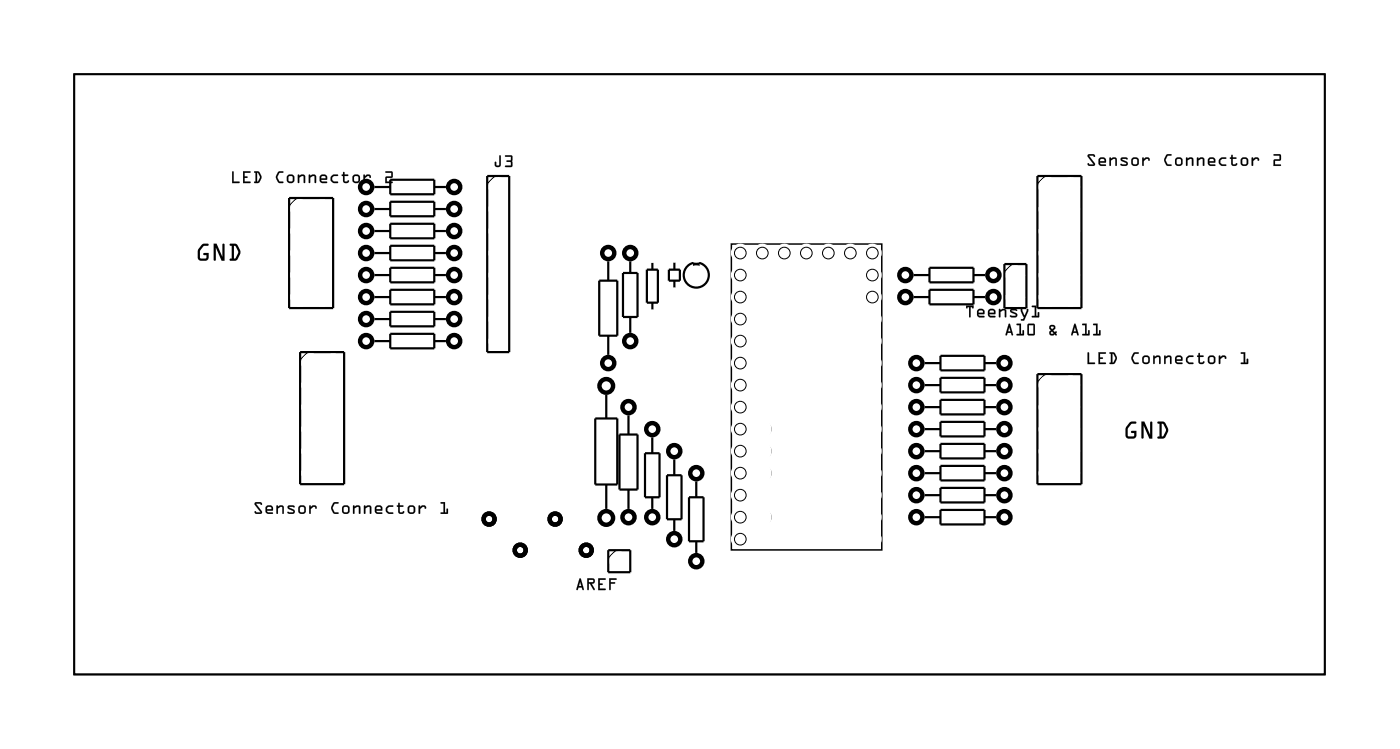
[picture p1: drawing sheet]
<svg xmlns="http://www.w3.org/2000/svg" width="162mm" height="86mm" viewBox="0 0 162 86" stroke-linecap="round" stroke-linejoin="round" font-family="sans-serif">
<path d="M8.6 8.6h144.3v69.2h-144.3z" fill="none" stroke="#000" stroke-width=".2"/>
<path d="M8.6 8.6h144.3v69.2h-144.3z" fill="none" stroke="#000" stroke-width=".12"/>
<g fill="none" stroke="#000" stroke-width=".25">
<path d="M33.4 22.9h5v12.7h-5zM43.2 21.6h1.8M43.2 24.1h1.8M43.2 26.7h1.8M43.2 29.2h1.8M43.2 31.7h1.8M43.2 34.3h1.8M43.2 36.8h1.8M43.2 39.4h1.8M45 20.7h5.1v1.7h-5.1zM45 23.3h5.1v1.7h-5.1zM45 25.8h5.1v1.7h-5.1z"/>
<path d="M45 28.4h5.1v1.6h-5.1zM45 30.9h5.1v1.7h-5.1zM45 33.4h5.1v1.7h-5.1zM45 36h5.1v1.7h-5.1zM45 38.5h5.1v1.7h-5.1zM50.1 21.6h1.4M50.1 24.1h1.4M50.1 26.7h1.4M50.1 29.2h1.4M50.1 31.7h1.4M50.1 34.3h1.4M50.1 36.8h1.4"/>
<path d="M50.1 39.4h1.4M56.2 20.3h2.6v20.3h-2.6zM69.2 32.4h2v6.3h-2zM70.2 30.2v2.2M70.2 38.7v2.2M71.9 31.5h1.7v5.1h-1.7zM72.7 30.2v1.3M72.7 36.6v1.8M74.7 31.1h1.2v3.8h-1.2zM75.3 30.2v.9M75.3 34.9v1M77.2 31.1h1.3v1.3h-1.3z"/>
<path d="M77.8 30.2v.9M77.8 32.4v.9M80.1 30.2h.5v.5h-.5zM105.4 31.7h1.9M105.4 34.3h1.9M107.3 30.9h5v1.7h-5zM107.3 33.4h5v1.7h-5zM112.3 31.7h1.4M112.3 34.3h1.4M115.9 30.5h2.6v5.1h-2.6zM119.7 20.3h5.1v15.3h-5.1zM34.6 40.6h5.1v15.3h-5.1z"/>
<path d="M68.7 48.3h2.5v7.6h-2.5zM70 45.6v2.7M70 55.9v2.8M71.5 50.1h2.1v6.4h-2.1zM72.5 47.9v2.2M72.5 56.5v2.2M74.4 52.3h1.7v5.1h-1.7zM75.3 50.5v1.8M75.3 57.4v1.3M77 54.8h1.7v5.1h-1.7zM77.8 53v1.8M77.8 59.9v1.4"/>
<path d="M79.5 57.4h1.7v5.1h-1.7zM80.4 55.6v1.8M106.7 41.9h1.8M106.7 44.4h1.8M106.7 47h1.8M106.7 49.5h1.8M106.7 52.1h1.8M106.7 54.6h1.8M106.7 57.1h1.8M106.7 59.7h1.8M108.5 41.1h5.1v1.6h-5.1zM108.5 43.6h5.1v1.7h-5.1z"/>
<path d="M108.5 46.1h5.1v1.7h-5.1zM108.5 48.7h5.1v1.7h-5.1zM108.5 51.2h5.1v1.7h-5.1zM108.5 53.8h5.1v1.6h-5.1zM108.5 56.3h5.1v1.7h-5.1zM108.5 58.8h5.1v1.7h-5.1zM113.6 41.9h1.4M113.6 44.4h1.4M113.6 47h1.4M113.6 49.5h1.4M113.6 52.1h1.4M113.6 54.6h1.4"/>
<path d="M113.6 57.1h1.4M113.6 59.7h1.4M119.7 43.2h5.1v12.7h-5.1zM70.2 63.5h2.5v2.5h-2.5zM80.4 62.5v1.3"/>
<circle cx="80.4" cy="31.7" r="1.45"/>
</g>
<g fill="#000">
<path d="M80.1 30.2h.5v.5h-.5z"/>
<path d="M57.6 17.9l.2 .1v1a.37 .37 0 0 1-.4 .3 .37 .37 0 0 1-.3-.3v-.3a.1 .1 0 0 1 .1-.1 .1 .1 0 0 1 .1 .1v.4h.3zM57.6 17.9v1.2h-.3l-.1-.4h-.1v.3a.35 .35 0 0 0 .3 .3 .35 .35 0 0 0 .4-.3v-1zM58.3 17.9h.7l.2 .2-.1 .5v.6l-.1 .1h-.6a.1 .1 0 0 1-.1-.1 .1 .1 0 0 1 .1-.1h.6l-.1-.4h-.4a.1 .1 0 0 1-.1-.1 .1 .1 0 0 1 .1-.1h.4l.1-.4h-.7zM58.3 17.9v.2h.7l-.1 .4h-.4v.1v.1h.4l.1 .4h-.6l-.1 .1 .7 .1 .1-.2v-.5v-.6l-.1-.1z"/>
<path d="M57.6 17.9l.2 .1v1a.36 .36 0 0 1-.4 .3 .36 .36 0 0 1-.3-.3v-.3h.1h.1v.4l.3-.1zM58.3 17.9h.7l.1 .1v.6v.5l-.1 .2-.7-.1 .1-.1h.6l-.1-.4h-.4l-.1-.1 .1-.1h.4l.1-.4h-.7z"/>
<path d="M125.6 17.8h.6l.2 .2a.13 .13 0 0 1-.2 .1 .13 .13 0 0 1-.1-.1h-.4l.6 .8v.3h-.6l-.2-.2a.13 .13 0 0 1 .1-.1 .13 .13 0 0 1 .1 .2h.5l-.7-.9zM125.6 17.9v.2l.6 .9h-.5l-.1-.2-.1 .2 .2 .1h.5a.19 .19 0 0 0 .2-.1 .19 .19 0 0 0-.1-.2l-.6-.8h.4l.2 .1v-.2l-.2-.1zM126.8 18.3l.3-.2 .3 .1 .2 .1 .1 .2-.1 .3h-.6l.1 .2h.5a.1 .1 0 0 1 .1 .1 .1 .1 0 0 1-.1 .1h-.6l-.1-.2-.1-.2zM126.9 18.3l-.1 .5 .1 .2 .2 .1h.5v-.1h-.5l-.2-.2 .7-.1v-.2l-.1-.2-.4-.1zM127 18.4v.2h.5l-.1-.2zM127 18.4l.4-.1 .1 .3h-.6zM128.1 18.2h.1v.1a.4 .4 0 0 1 .7 .1v.7a.1 .1 0 0 1-.1 .1 .1 .1 0 0 1-.1-.1v-.7l-.2-.1-.3 .2v.6a.1 .1 0 0 1-.1 .1 .1 .1 0 0 1-.1-.1zM128.1 18.2v.9h.1v-.6l.3-.2 .2 .1v.7h.2v-.7a.35 .35 0 0 0-.5-.2l-.2 .1v-.1zM129.4 18.2h.1a.71 .71 0 0 1 .6 .1 .12 .12 0 0 1 0 .1 .12 .12 0 0 1-.2-.1l-.4 .1 .5 .2a.28 .28 0 0 1 .2 .3 .28 .28 0 0 1-.3 .3l-.6-.1a.12 .12 0 0 1 .1-.2 .12 .12 0 0 1 .1 .1h.4l.1-.1-.6-.3-.1-.2zM129.4 18.2l-.1 .2 .1 .1 .6 .4-.1 .1-.5-.1-.1 .1 .1 .1h.5a.27 .27 0 0 0 .3-.2 .27 .27 0 0 0-.2-.3l-.5-.2 .5-.1a.09 .09 0 0 0 .1 .1 .09 .09 0 0 0 0-.1l-.2-.1zM130.5 18.7a.51 .51 0 0 1 1 0 .51 .51 0 0 1-1 0zM130.5 18.7a.5 .5 0 0 0 1 0 .5 .5 0 0 0-1 0zM130.8 18.4v.5l.1 .1 .3-.1v-.5l-.3-.1zM130.8 18.4l.3-.1 .1 .1 .1 .4-.1 .2h-.3l-.1-.1zM131.8 18.2h.2v.2l.2-.2a.33 .33 0 0 1 .4 0 .33 .33 0 0 1 .1 .3 .14 .14 0 0 1-.2 0 .14 .14 0 0 1 0-.2h-.2l-.3 .3v.5a.1 .1 0 0 1-.1 .1 .1 .1 0 0 1-.1-.1zM131.9 18.2v.9h.1v-.5l.3-.3h.2l.1 .2a.23 .23 0 0 0 .1-.2 .23 .23 0 0 0-.3-.1h-.2l-.2 .2v-.2zM134.6 17.9l.5-.1a.1 .1 0 0 1 .1 .1 .1 .1 0 0 1-.1 .1h-.3l-.3 .5 .3 .5h.3a.1 .1 0 0 1 .1 .1 .1 .1 0 0 1-.1 .1l-.4-.1-.3-.4v-.3zM134.6 17.9l-.2 .4a.83 .83 0 0 0 .3 .8h.4h.1v-.1h-.4l-.3-.4v-.2l.3-.4 .4-.1v-.1h-.4zM135.6 18.7a.51 .51 0 0 1 1 0 .51 .51 0 0 1-1 0zM135.6 18.7a.5 .5 0 0 0 1 0 .5 .5 0 0 0-1 0zM135.8 18.4v.5l.1 .1 .4-.1-.1-.5-.3-.1zM135.8 18.4l.4-.1 .1 .1v.4l-.1 .2h-.3l-.1-.1zM136.9 18.2h.1v.1a.4 .4 0 0 1 .7 .1v.7a.1 .1 0 0 1-.1 .1 .1 .1 0 0 1-.1-.1l.1-.7-.3-.1-.3 .2 .1 .6a.1 .1 0 0 1-.1 .1 .1 .1 0 0 1-.1-.1zM136.9 18.2v.9h.1v-.6l.3-.2 .3 .1v.7h.1v-.7a.35 .35 0 0 0-.5-.2l-.2 .1v-.1zM138.2 18.2h.1v.1a.4 .4 0 0 1 .7 .1v.7a.1 .1 0 0 1-.1 .1 .1 .1 0 0 1-.1-.1v-.7l-.2-.1-.3 .2v.6a.1 .1 0 0 1-.1 .1 .1 .1 0 0 1-.1-.1zM138.2 18.2v.9h.1v-.6l.3-.2 .2 .1v.7h.2v-.7a.35 .35 0 0 0-.5-.2l-.2 .1v-.1zM139.5 18.3l.2-.2 .3 .1 .2 .1 .1 .2-.1 .3h-.6l.1 .2h.5a.1 .1 0 0 1 .1 .1 .1 .1 0 0 1-.1 .1h-.5l-.2-.2-.1-.2zM139.5 18.3l-.1 .5 .1 .2 .2 .1h.5v-.1h-.5l-.1-.2 .6-.1 .1-.2-.1-.2-.5-.1zM139.6 18.4v.2h.5l-.1-.2zM139.6 18.4l.4-.1 .1 .3h-.5zM140.7 18.3l.3-.1 .4-.1a.1 .1 0 0 1 .1 .1 .1 .1 0 0 1-.1 .1h-.4l-.2 .2 .1 .3 .1 .1 .4 .1a.1 .1 0 0 1 .1 .1 .1 .1 0 0 1-.1 .1l-.5-.1a.51 .51 0 0 1-.2-.8zM140.8 18.4l-.1 .1 .1 .5 .2 .1h.5v-.1h-.5l-.2-.2v-.3l.2-.2h.5v-.1h-.5zM142.1 17.9h.2v.3l.3-.1a.1 .1 0 0 1 .1 .1 .1 .1 0 0 1-.1 .1h-.3v.6l.2 .1 .2-.2h.1a.21 .21 0 0 1 0 .3 .21 .21 0 0 1-.3 .1l-.2-.1-.2-.1v-.7h-.1l-.1-.1h.2zM142.1 17.9v.3h-.2v.1h.2v.6a.37 .37 0 0 0 .3 .2 .37 .37 0 0 0 .4-.2l-.1-.1-.1 .2-.3-.1v-.6h.3l.1-.1h-.1h-.3v-.3zM143.1 18.7a.55 .55 0 0 1 1.1 0 .55 .55 0 0 1-1.1 0zM143.2 18.7a.49 .49 0 0 0 .9 0 .49 .49 0 0 0-.9 0zM143.4 18.4v.5l.1 .1 .3-.1v-.5l-.3-.1zM143.4 18.4l.3-.1 .2 .1v.4l-.1 .2h-.3l-.1-.1zM144.5 18.2h.1v.2l.2-.2a.33 .33 0 0 1 .4 0 .33 .33 0 0 1 .1 .3 .14 .14 0 0 1-.2 0 .14 .14 0 0 1 0-.2h-.2l-.3 .3v.5a.1 .1 0 0 1-.1 .1 .1 .1 0 0 1-.1-.1zM144.5 18.2v.9h.1v-.5l.3-.3h.2l.2 .2a.23 .23 0 0 0 0-.2 .23 .23 0 0 0-.2-.1h-.3l-.2 .2v-.2zM147 17.8h.7l.1 .1v.6l-.7 .1v.4h.7a.1 .1 0 0 1 0 .1 .1 .1 0 0 1 0 .1h-.8v-.8h.7v-.4h-.7zM147 17.8v.1l.7 .1v.4h-.7v.8l.8-.1v-.1h-.7v-.5h.7v-.6l-.1-.1z"/>
<path d="M125.6 17.8h.5l.3 .1-.1 .2-.1-.1h-.5l.7 .9-.1 .2-.6 .1-.2-.2 .1-.2 .1 .2h.5l-.6-.9zM126.9 18.3l.2-.1h.3l.2 .1v.2v.3h-.6l.1 .2h.5v.1h-.5l-.2-.1-.1-.2zM127 18.4v.2h.5l-.1-.3zM128.1 18.2h.1v.1a.38 .38 0 0 1 .4-.2 .38 .38 0 0 1 .3 .3v.7h-.2v-.7l-.2-.1-.3 .2v.6h-.1zM129.4 18.2h.5l.2 .1a.12 .12 0 0 1 0 .1 .12 .12 0 0 1-.2-.1l-.4 .1 .5 .2a.27 .27 0 0 1 .2 .3 .27 .27 0 0 1-.3 .3l-.5-.1-.1-.1 .1-.1 .5 .1 .1-.1-.6-.3-.1-.2zM130.5 18.6a.5 .5 0 0 1 1 0 .5 .5 0 0 1-1 0zM130.8 18.4v.5l.1 .1 .3-.1 .1-.1-.1-.4-.1-.1zM131.8 18.2h.2v.2l.2-.2a.33 .33 0 0 1 .3 0 .33 .33 0 0 1 .2 .3 .12 .12 0 0 1-.2 0 .12 .12 0 0 1 0-.1l-.2-.1-.3 .3v.5h-.1zM134.6 17.9l.2-.1h.4v.2h-.4l-.3 .5 .3 .5h.4v.1l-.1 .1a.6 .6 0 0 1-.7-.6v-.3zM135.6 18.6a.5 .5 0 0 1 1 0 .5 .5 0 0 1-1 0zM135.8 18.4v.5l.1 .1 .3-.1 .1-.1v-.4l-.1-.1zM136.9 18.2h.1v.1a.38 .38 0 0 1 .4-.2 .38 .38 0 0 1 .3 .3v.7h-.1l-.1-.7-.2-.1-.3 .2v.6h-.1zM138.2 18.2h.1v.1a.38 .38 0 0 1 .4-.2 .38 .38 0 0 1 .3 .3v.7h-.2v-.7l-.2-.1-.3 .2v.6h-.1zM139.5 18.3l.2-.1h.3l.2 .1 .1 .2-.1 .3h-.6l.1 .2h.5v.1h-.5l-.2-.1-.1-.2zM139.6 18.4v.2h.5l-.1-.3zM140.8 18.4l.2-.2h.5v.1h-.5l-.2 .2v.3l.2 .2h.5v.1l-.4 .1a.49 .49 0 0 1-.3-.8zM142.1 17.9h.2v.3h.3h.1l-.1 .1h-.3v.6l.3 .1 .1-.2 .1 .1a.35 .35 0 0 1-.4 .3 .35 .35 0 0 1-.3-.3v-.6h-.1l-.1-.1h.2zM143.1 18.6a.5 .5 0 0 1 1 0 .5 .5 0 0 1-1 0zM143.4 18.4v.5l.1 .1 .3-.1 .1-.1v-.4l-.2-.1zM144.5 18.2h.1v.2l.2-.2a.33 .33 0 0 1 .4 0 .33 .33 0 0 1 .1 .3 .12 .12 0 0 1-.2 0 .12 .12 0 0 1 0-.1l-.2-.1-.3 .3v.5h-.1zM147 17.8h.7l.1 .1v.6l-.7 .1v.4h.7v.1l-.8 .1v-.8h.7v-.4h-.7z"/>
<path d="M23.3 28.3l.1-.2h.6a.13 .13 0 0 1 .1 .1 .13 .13 0 0 1-.1 .2h-.5l-.4 .5v.9h.7v-.4h-.2a.13 .13 0 0 1-.2-.1 .13 .13 0 0 1 .2-.1h.5v.5a.39 .39 0 0 1-.4 .4h-.5a.38 .38 0 0 1-.4-.4v-.8zM23.3 28.3a1.44 1.44 0 0 0-.4 1.7 1.01 1.01 0 0 0 1.1 0l.1-.3v-.5h-.5a.13 .13 0 0 0-.2 .1 .13 .13 0 0 0 .2 .1h.2v.4h-.7v-.9l.4-.5h.5a.13 .13 0 0 0 .1-.2 .13 .13 0 0 0-.1-.1h-.4zM24.7 28.1h.3l.7 1.5v-1.4a.13 .13 0 0 1 .1-.1 .13 .13 0 0 1 .1 .1v1.9h-.3l-.7-1.5v1.4a.13 .13 0 0 1-.1 .1 .13 .13 0 0 1-.1-.1zM24.7 28.1v1.9a.13 .13 0 0 0 .1 .1 .13 .13 0 0 0 .1-.1v-1.4l.7 1.5h.3v-1.9a.13 .13 0 0 0-.1-.1 .13 .13 0 0 0-.1 .1v1.4l-.7-1.5zM26.5 28.1h.7l.2 .2a1.1 1.1 0 0 1 0 1.6l-.2 .2h-.6a.13 .13 0 0 1-.1-.1 .13 .13 0 0 1 .1-.2h.1v-1.4l-.2-.1zM26.5 28.2v.1l.2 .1v1.4h-.1a.13 .13 0 0 0-.1 .2 .13 .13 0 0 0 .1 .1h.6l.2-.1 .4-.9-.1-.3-.4-.6zM27 28.4v1.4h.1h.1l.3-.7-.3-.7zM27 28.4h.2l.3 .7-.3 .7h-.1h-.1z"/>
<path d="M23.3 28.3l.1-.2h.6a.13 .13 0 0 1 .1 .1 .13 .13 0 0 1-.1 .2h-.5l-.4 .5v.9h.7v-.4h-.2a.13 .13 0 0 1-.2-.1 .13 .13 0 0 1 .2-.1h.5v.5a.39 .39 0 0 1-.4 .4h-.5a.38 .38 0 0 1-.4-.4 1.36 1.36 0 0 1 .5-1.4zM24.7 28.1h.3l.7 1.5v-1.4a.13 .13 0 0 1 .1-.1 .13 .13 0 0 1 .1 .1v1.9h-.3l-.7-1.5v1.4a.13 .13 0 0 1-.1 .1 .13 .13 0 0 1-.1-.1zM26.5 28.1l.8 .1a1.16 1.16 0 0 1 .1 1.7l-.2 .2h-.6a.13 .13 0 0 1-.1-.1 .13 .13 0 0 1 .1-.2h.1v-1.4l-.2-.1zM27 28.4v1.4h.1h.1l.3-.7-.3-.7z"/>
<path d="M26.8 19.8l.2 .1v1h.6a.1 .1 0 0 1 .1 .1 .1 .1 0 0 1-.1 .1h-.8zM26.8 19.8v1.3h.8v-.1h-.6v-1.1zM28 19.8h.8a.1 .1 0 0 1 .1 .1 .1 .1 0 0 1-.1 0h-.6v.5l.3-.1a.1 .1 0 0 1 .1 .1 .1 .1 0 0 1-.1 .1h-.3v.4h.6a.1 .1 0 0 1 .1 .1 .1 .1 0 0 1-.1 .1h-.8zM28.1 19.8v1.3h.8v-.1h-.7v-.5h.3l.1-.1h-.1h-.3v-.5h.6l.1-.1zM29.3 19.8h.6l.3 .6-.3 .6-.5 .1a.1 .1 0 0 1-.1-.1 .1 .1 0 0 1 .1-.1h.1v-1h-.2zM29.3 19.8v.1h.2v1.1h-.1l-.1 .1h.5l.3-.5v-.3l-.2-.5zM29.7 19.9v1h.1l.2-.5-.2-.4zM29.7 19.9l.1 .1 .2 .4-.3 .6zM32.1 19.8h.5a.1 .1 0 0 1 .1 .1 .1 .1 0 0 1-.1 0l-.3 .1-.3 .4 .3 .5h.3a.1 .1 0 0 1 .1 .1 .1 .1 0 0 1-.1 .1h-.4l-.3-.5-.1-.2zM32.1 19.9l-.2 .4a.83 .83 0 0 0 .3 .8h.4l.1-.1-.5-.1-.2-.3v-.3l.2-.4h.5v-.1h-.4zM33.1 20.6a.51 .51 0 0 1 1 0 .51 .51 0 0 1-1 0zM33.1 20.6a.5 .5 0 0 0 1 0 .5 .5 0 0 0-1 0zM33.3 20.4v.5h.1h.4l-.1-.5-.3-.1zM33.3 20.4l.3-.1 .2 .1v.4l-.1 .1-.3 .1-.1-.1zM34.4 20.2h.1v.1a.4 .4 0 0 1 .7 .1v.6a.1 .1 0 0 1-.1 .1 .1 .1 0 0 1-.1-.1v-.6l-.2-.1-.3 .2 .1 .5a.1 .1 0 0 1-.1 .1 .1 .1 0 0 1-.1-.1zM34.4 20.2v.9l.1-.1v-.5l.3-.2 .2 .1 .1 .7h.1v-.7a.35 .35 0 0 0-.5-.2l-.2 .1v-.1zM35.6 20.2h.2v.1a.4 .4 0 0 1 .7 .1v.6a.1 .1 0 0 1-.1 .1 .1 .1 0 0 1-.1-.1v-.6l-.2-.1-.3 .2v.5a.1 .1 0 0 1-.1 .1 .1 .1 0 0 1-.1-.1zM35.7 20.2v.9l.1-.1v-.5l.3-.2 .2 .1v.7h.2v-.7a.35 .35 0 0 0-.5-.2l-.2 .1v-.1zM37 20.3l.2-.2h.3l.2 .1 .1 .3-.1 .2-.6 .1 .1 .1h.5a.1 .1 0 0 1 .1 .1 .1 .1 0 0 1-.1 .1h-.5l-.2-.1-.1-.2zM37 20.3l-.1 .5 .1 .2 .2 .1h.5v-.1h-.5l-.1-.2v-.1h.6l.1-.2-.2-.3-.4-.1zM37.1 20.4v.2h.5l-.1-.3zM37.1 20.4l.4-.1 .1 .3h-.5zM38.2 20.3l.3-.2h.4a.1 .1 0 0 1 .1 .1 .1 .1 0 0 1-.1 .1h-.4l-.2 .2 .1 .3 .1 .1h.4a.1 .1 0 0 1 .1 .1 .1 .1 0 0 1-.1 .1h-.5a.51 .51 0 0 1-.2-.8zM38.2 20.3v.2v.4l.3 .2h.5v-.1h-.5l-.2-.3v-.2l.2-.2h.5v-.1l-.5-.1zM39.6 19.9h.2v.2h.3a.1 .1 0 0 1 .1 .1 .1 .1 0 0 1-.1 .1h-.3v.6h.2l.2-.1h.1a.21 .21 0 0 1 0 .3 .21 .21 0 0 1-.3 0h-.3l-.1-.1v-.7h-.1l-.1-.1 .2-.1zM39.6 19.9v.2l-.2 .1v.1h.2v.6a.37 .37 0 0 0 .3 .2 .37 .37 0 0 0 .4-.2l-.1-.1-.1 .2-.3-.1v-.6h.3l.1-.1-.1-.1h-.3l-.1-.2zM40.6 20.6a.51 .51 0 0 1 1 0 .51 .51 0 0 1-1 0zM40.7 20.6a.49 .49 0 0 0 .9 0 .49 .49 0 0 0-.9 0zM40.9 20.4v.5h.1h.3v-.5l-.3-.1zM40.9 20.4l.3-.1 .2 .1v.4l-.1 .1-.3 .1-.1-.1zM42 20.2h.1v.1l.2-.2a.33 .33 0 0 1 .4 .1 .33 .33 0 0 1 .1 .3 .14 .14 0 0 1-.2 0 .14 .14 0 0 1 0-.2h-.2l-.3 .3v.4a.1 .1 0 0 1-.1 .1 .1 .1 0 0 1-.1-.1zM42 20.2v.9h.1v-.5l.3-.3h.2l.2 .2a.23 .23 0 0 0 0-.2 .23 .23 0 0 0-.3-.2h-.2l-.2 .2v-.1zM44.5 19.8h.7l.1 .1v.6h-.7v.4h.6a.1 .1 0 0 1 .1 .1 .1 .1 0 0 1-.1 .1h-.7v-.7h.7v-.5h-.7zM44.5 19.8v.1h.7v.5h-.7v.7h.8v-.1h-.7v-.5h.7v-.6l-.1-.1z"/>
<path d="M26.8 19.8l.2 .1v1l.6 .1v.1h-.8zM28.1 19.8h.8l-.1 .1h-.6v.5h.3h.1l-.1 .1h-.3v.4l.7 .1v.1h-.8zM29.3 19.8h.6a.8 .8 0 0 1 .1 1.2l-.2 .1h-.5v-.1l.2-.1v-1h-.2zM29.7 19.9v1l.3-.5-.2-.4zM32.1 19.9l.2-.1h.4v.1l-.4 .1-.3 .4 .3 .5 .4 .1v.1h-.1a.6 .6 0 0 1-.7-.6v-.2zM33.1 20.6a.5 .5 0 0 1 1 0 .5 .5 0 0 1-1 0zM33.3 20.4v.5h.1h.3l.1-.1v-.4l-.2-.1zM34.4 20.2h.1v.1a.38 .38 0 0 1 .4-.2 .38 .38 0 0 1 .3 .3v.7h-.1l-.1-.7-.2-.1-.3 .2v.6h-.1zM35.7 20.2h.1v.1a.38 .38 0 0 1 .4-.2 .38 .38 0 0 1 .3 .3v.7h-.2v-.7l-.2-.1-.3 .2v.6h-.1zM37 20.3l.2-.2h.3l.2 .2 .1 .2-.1 .2-.6 .1 .1 .1 .5 .1v.1h-.5l-.2-.1-.1-.2zM37.1 20.4v.2h.5l-.1-.3zM38.2 20.3l.3-.2 .5 .1v.1h-.5l-.2 .2v.3l.2 .1 .5 .1v.1h-.4a.49 .49 0 0 1-.4-.8zM39.6 19.9h.2v.2h.3l.1 .1-.1 .1h-.3v.6h.3l.1-.1 .1 .1a.35 .35 0 0 1-.4 .3 .35 .35 0 0 1-.3-.3v-.6h-.1l-.1-.1 .2-.1zM40.6 20.6a.5 .5 0 0 1 1 0 .5 .5 0 0 1-1 0zM40.9 20.4v.5h.1h.3l.1-.1v-.4l-.2-.1zM42 20.2h.1v.1l.2-.2a.33 .33 0 0 1 .4 .1 .33 .33 0 0 1 .1 .3 .12 .12 0 0 1-.2 0 .12 .12 0 0 1 0-.2h-.2l-.3 .3v.5h-.1zM44.5 19.8h.7l.1 .1v.6h-.7v.4l.7 .1v.1h-.8v-.7h.7v-.5h-.7z"/>
<path d="M111.5 35.3h.9v.2a.11 .11 0 0 1-.2 .1 .1 .1 0 0 1 0-.2h-.2v1.1a.1 .1 0 0 1-.1 .1 .1 .1 0 0 1-.1-.1v-1.1h-.1a.11 .11 0 0 1-.1 .2 .11 .11 0 0 1-.1-.1zM111.5 35.3l.1 .3 .1-.2h.1v1.1l.2 .1v-1.2h.2l.1 .2 .1-.3zM112.8 35.8l.3-.2h.3l.1 .1 .1 .3v.2l-.7 .1 .2 .1h.4a.1 .1 0 0 1 .1 .1 .1 .1 0 0 1-.1 .1h-.5l-.2-.1-.1-.2zM112.8 35.8v.5l.1 .2 .1 .1h.6v-.1h-.6l-.1-.2 .7-.1v-.2l-.1-.3-.4-.1zM113 35.9l-.1 .2h.5l-.1-.3zM113 35.9l.4-.1 .1 .3h-.6zM114.1 35.8l.2-.2h.3l.2 .1 .1 .3v.2l-.7 .1 .1 .1h.5a.1 .1 0 0 1 .1 .1 .1 .1 0 0 1-.1 .1h-.5l-.2-.1-.1-.2zM114.1 35.8l-.1 .5 .1 .2 .2 .1h.6l-.1-.1h-.5l-.1-.2 .7-.1v-.2l-.1-.3-.5-.1zM114.2 35.9v.2h.5l-.1-.3zM114.2 35.9l.4-.1 .1 .3h-.5zM115.3 35.7h.1l.1 .1a.4 .4 0 0 1 .6 .1v.6a.1 .1 0 0 1 0 .1 .1 .1 0 0 1-.1-.1v-.6l-.3-.1-.2 .2v.5a.1 .1 0 0 1-.1 .1 .1 .1 0 0 1-.1-.1zM115.3 35.7v.9l.1-.1v-.5l.3-.2 .3 .1v.7h.1v-.7a.35 .35 0 0 0-.5-.2l-.2 .1v-.1zM116.6 35.7l.1-.1a.71 .71 0 0 1 .7 .1 .12 .12 0 0 1-.1 .2 .12 .12 0 0 1-.1-.1l-.5 .1 .6 .2a.28 .28 0 0 1 .1 .3 .28 .28 0 0 1-.3 .2l-.5-.1a.12 .12 0 0 1 0-.1 .12 .12 0 0 1 .2 0h.4l-.6-.4v-.1zM116.6 35.7v.2v.1l.6 .4-.1 .1-.5-.1v.1l.1 .1h.4a.27 .27 0 0 0 .3-.2 .27 .27 0 0 0-.1-.3l-.6-.2 .5-.1a.09 .09 0 0 0 .1 .1 .09 .09 0 0 0 .1-.1l-.2-.2zM117.8 35.7h.2l.2 .7 .3-.7a.1 .1 0 0 1 .1-.1 .1 .1 0 0 1 .1 .1l-.5 1.3h-.3l-.1-.2h.3l.1-.2-.1-.1-.3-.6zM117.8 35.7v.2l.3 .6h.1l-.1 .3h-.2l-.1 .2h.3l.6-1.1v-.2h-.2l-.2 .7h-.1l-.2-.7zM119.1 35.3h.5v1.2h.2v-.4a.1 .1 0 0 1 0-.1 .1 .1 0 0 1 .1 .1v.5h-.7a.1 .1 0 0 1-.1-.1 .1 .1 0 0 1 .1-.1l.2 .1v-1.1h-.3zM119.1 35.3v.1h.3v1.1h-.3v.1h.8v-.6l-.1 .1v.4h-.2v-1.2z"/>
<path d="M111.5 35.3h.9l-.1 .3h-.1v-.2h-.2v1.2l-.2-.1v-1.1h-.1l-.1 .2h-.1zM112.8 35.8l.3-.2h.3l.1 .2 .1 .2v.2l-.7 .1 .2 .1 .5 .1v.1h-.6l-.2-.1v-.2zM113 35.9l-.1 .2h.5l-.1-.3zM114.1 35.8l.2-.2h.3l.2 .2 .1 .2v.2l-.7 .1 .1 .1 .5 .1 .1 .1h-.6l-.2-.1-.1-.2zM114.2 35.9v.2h.5l-.1-.3zM115.3 35.7h.1l.1 .1a.38 .38 0 0 1 .3-.2 .38 .38 0 0 1 .3 .3v.7h-.1v-.7l-.3-.1-.2 .2v.6h-.2zM116.6 35.7l.6-.1 .2 .2a.12 .12 0 0 1-.1 .1 .12 .12 0 0 1-.1-.1l-.5 .1 .6 .2a.27 .27 0 0 1 .1 .3 .27 .27 0 0 1-.3 .2h-.4l-.1-.1v-.1l.5 .1 .1-.1-.6-.4v-.1zM117.8 35.7h.2l.2 .7 .3-.7h.2v.2l-.6 1.1h-.3l.1-.2h.2l.1-.2-.1-.1-.3-.6zM119.1 35.3h.5v1.2h.2v-.4l.1-.1v.6h-.8v-.1h.3v-1.1h-.3z"/>
<path d="M116.4 37.4h.2l.3 1.2v.1h-.2v-.3h-.4l-.1 .3h-.2zM116.4 37.4l-.4 1.2 .2 .1 .1-.3h.4v.2l.2 .1v-.1l-.3-1.2zM116.5 37.8l-.2 .4h.3zM116.5 37.7l.1 .5h-.3zM117.3 37.4l.5-.1v1.2h.2v-.3a.1 .1 0 0 1 .1-.1 .1 .1 0 0 1 .1 .1v.5h-.8a.1 .1 0 0 1-.1-.1 .1 .1 0 0 1 .1-.1h.3v-1h-.3zM117.3 37.4l.1 .1h.3v1h-.3l-.1 .2h.8v-.6h-.1v.4h-.2v-1.2zM118.6 37.4l.7-.1 .1 .2 .1 1-.2 .2h-.6l-.1-.1zM118.6 37.4v1.2l.1 .1h.6l.1-.2v-1l-.1-.1zM118.7 37.5v1h.6v-1zM118.7 37.5h.6v1h-.6zM121.2 37.6a.36 .36 0 0 1 .4-.1 .36 .36 0 0 1 .2 .5l-.3 .1 .2 .2h.1a.11 .11 0 0 1 .2 0 .11 .11 0 0 1-.1 .2v.1a.09 .09 0 0 1 0 .1 .09 .09 0 0 1-.1 0l-.1-.1a.35 .35 0 0 1-.4 .1 .35 .35 0 0 1-.2-.4l.2-.2-.2-.2zM121.2 37.6l-.1 .3 .2 .2-.2 .2a.32 .32 0 0 0 .1 .3 .32 .32 0 0 0 .4 .1l.1-.1 .2 .1-.1-.2a.14 .14 0 0 0 .2-.2 .11 .11 0 0 0-.2 0h-.1l-.2-.2 .3-.2a.34 .34 0 0 0-.2-.4 .34 .34 0 0 0-.4 .1zM121.3 38.4v.1h.3l-.2-.2zM121.3 38.4l.1-.2 .2 .3h-.3zM121.3 37.7v.1l.1 .2 .2-.2v-.1zM121.3 37.7h.3v.1l-.2 .2-.1-.2zM124 37.4h.1l.4 1.2-.1 .1h-.1l-.1-.3h-.3l-.1 .3h-.2zM124 37.4l-.4 1.2 .2 .1 .1-.3h.4v.2l.1 .1 .1-.1-.4-1.2zM124 37.8l-.1 .4h.3zM124.1 37.7l.1 .5h-.3zM124.9 37.4l.5-.1v1.2h.2v-.3a.1 .1 0 0 1 .1-.1 .1 .1 0 0 1 .1 .1l-.1 .5h-.7a.1 .1 0 0 1-.1-.1 .1 .1 0 0 1 .1-.1h.2v-1h-.3zM124.9 37.4v.1h.3v1h-.3v.2h.8v-.6h-.1v.4h-.2v-1.2zM126.2 37.4l.5-.1v1.2h.1v-.3a.1 .1 0 0 1 .1-.1 .1 .1 0 0 1 .1 .1v.5h-.8a.1 .1 0 0 1-.1-.1 .1 .1 0 0 1 .1-.1h.3v-1h-.3zM126.2 37.4v.1h.3v1h-.3v.2h.8v-.6h-.1l-.1 .4h-.1v-1.2z"/>
<path d="M116.4 37.4h.2l.3 1.2v.1h-.1l-.1-.3h-.4l-.1 .3h-.2zM116.5 37.8l-.2 .4h.3zM117.3 37.4l.5-.1v1.2h.2v-.4h.1v.6h-.8l.1-.2h.3v-1h-.3zM118.6 37.4l.7-.1 .1 .2v1l-.1 .2h-.6l-.1-.1zM118.7 37.5v1h.6v-1zM121.2 37.6a.35 .35 0 0 1 .4-.1 .35 .35 0 0 1 .2 .4l-.3 .2 .2 .2h.2v.2l.1 .2h-.2l-.1-.1a.34 .34 0 0 1-.4 .1 .34 .34 0 0 1-.2-.4l.2-.2-.2-.2zM121.3 38.4v.1h.3l-.2-.2zM121.3 37.7v.1l.1 .2 .2-.2v-.1zM124 37.4h.1l.4 1.2-.1 .1h-.1l-.1-.3h-.3l-.1 .3h-.2zM124.1 37.8l-.2 .4h.3zM124.9 37.4l.5-.1v1.2h.2v-.4h.1v.6h-.8v-.2h.3v-1h-.3zM126.2 37.4l.5-.1v1.2h.1v-.4h.2v.6h-.8v-.2h.3v-1h-.3z"/>
<path d="M29.4 58h.7l.2 .2a.13 .13 0 0 1-.2 .1 .13 .13 0 0 1-.1-.2h-.4l.6 .9v.3h-.7l-.1-.2a.13 .13 0 0 1 .1-.1 .13 .13 0 0 1 .1 .1h.5l-.7-.8zM29.4 58v.3l.7 .8h-.5l-.1-.1-.1 .2 .1 .1h.5a.19 .19 0 0 0 .2-.1 .19 .19 0 0 0 0-.2l-.7-.8 .5-.1 .2 .2v-.3h-.2zM30.7 58.4l.3-.1h.3l.1 .1 .1 .2v.3h-.7l.1 .2h.5a.1 .1 0 0 1 .1 .1 .1 .1 0 0 1-.1 .1h-.5l-.2-.1-.1-.2zM30.7 58.4l-.1 .6 .1 .2 .2 .1h.6v-.2h-.6l-.1-.1v-.1h.7v-.3l-.1-.2-.4-.1zM30.8 58.6v.2h.5l-.1-.3zM30.8 58.6l.4-.1 .1 .3h-.5zM31.9 58.3h.2v.2a.4 .4 0 0 1 .7 .1v.6a.1 .1 0 0 1-.1 .1 .1 .1 0 0 1-.1-.1v-.6l-.2-.1-.3 .2v.5a.1 .1 0 0 1-.1 .1 .1 .1 0 0 1-.1-.1zM31.9 58.3l.1 1 .1-.1v-.5l.3-.2h.2v.7l.1 .1v-.7a.35 .35 0 0 0-.5-.2l-.1 .1-.1-.2zM33.2 58.4l.1-.1a.71 .71 0 0 1 .7 .1 .12 .12 0 0 1-.1 .2 .12 .12 0 0 1-.1-.1h-.4l.5 .3a.28 .28 0 0 1 .1 .3 .28 .28 0 0 1-.2 .2l-.6-.1a.12 .12 0 0 1 .1-.1 .12 .12 0 0 1 .1 0h.4v-.1l-.5-.3-.1-.2zM33.3 58.4l-.1 .1 .1 .2 .6 .3-.1 .1h-.6v.1l.1 .1h.5a.27 .27 0 0 0 .2-.2 .27 .27 0 0 0-.1-.3l-.5-.3h.4a.09 .09 0 0 0 .1 .1 .11 .11 0 0 0 .1-.2l-.2-.1zM34.4 58.8a.51 .51 0 0 1 1 0 .51 .51 0 0 1-1 0zM34.4 58.8a.5 .5 0 0 0 1 0 .5 .5 0 0 0-1 0zM34.6 58.6v.5h.2h.3v-.6h-.3zM34.6 58.6l.4-.1 .1 .1v.4l-.1 .1h-.2h-.2zM35.7 58.3h.1l.1 .2 .2-.2a.33 .33 0 0 1 .3 0 .33 .33 0 0 1 .2 .4 .14 .14 0 0 1-.2 0 .14 .14 0 0 1-.1-.2h-.1l-.3 .2v.5a.1 .1 0 0 1-.1 .1 .1 .1 0 0 1-.1-.1zM35.7 58.3v1l.1-.1 .1-.5 .3-.2h.1l.2 .2a.23 .23 0 0 0 0-.3 .23 .23 0 0 0-.2-.1h-.2l-.2 .2-.1-.2zM38.5 58l.5-.1a.1 .1 0 0 1 .1 .1 .1 .1 0 0 1-.1 .1h-.4l-.2 .5 .2 .5h.4a.1 .1 0 0 1 .1 .1 .1 .1 0 0 1-.1 .1h-.5l-.3-.5v-.3zM38.5 58l-.2 .4a.83 .83 0 0 0 .3 .9h.4l.1-.1-.1-.1h-.4l-.2-.4v-.2l.2-.4h.4l.1-.1h-.1h-.3zM39.4 58.8a.51 .51 0 0 1 1 0 .51 .51 0 0 1-1 0zM39.4 58.8a.5 .5 0 0 0 1 0 .5 .5 0 0 0-1 0zM39.7 58.6v.5h.1h.3v-.6h-.3zM39.7 58.6l.3-.1 .2 .1v.4l-.1 .1h-.3h-.1zM40.8 58.3h.1v.2a.4 .4 0 0 1 .7 .1v.6a.1 .1 0 0 1-.1 .1 .1 .1 0 0 1-.1-.1v-.6l-.2-.1-.3 .2v.5a.1 .1 0 0 1-.1 .1 .1 .1 0 0 1-.1-.1zM40.8 58.3v1l.1-.1v-.5l.3-.2h.2v.7l.2 .1v-.7a.35 .35 0 0 0-.5-.2l-.2 .1v-.2zM42 58.3h.2v.2a.4 .4 0 0 1 .7 .1v.6a.1 .1 0 0 1-.1 .1 .1 .1 0 0 1-.1-.1v-.6l-.2-.1-.3 .2v.5a.1 .1 0 0 1-.1 .1 .1 .1 0 0 1-.1-.1zM42 58.3l.1 1 .1-.1v-.5l.3-.2h.2v.7l.1 .1v-.7a.35 .35 0 0 0-.5-.2l-.1 .1-.1-.2zM43.3 58.4l.3-.1h.3l.1 .1 .1 .2v.3h-.7l.2 .2h.4a.1 .1 0 0 1 .1 .1 .1 .1 0 0 1-.1 .1h-.5l-.2-.1v-.2zM43.3 58.4v.6l.1 .2 .2 .1h.5v-.2h-.5l-.2-.1v-.1h.7v-.3l-.1-.2-.4-.1zM43.5 58.6l-.1 .2h.6l-.2-.3zM43.5 58.6l.4-.1 .1 .3h-.6zM44.6 58.5l.3-.2h.4a.1 .1 0 0 1 .1 .1 .1 .1 0 0 1-.1 .1h-.4l-.2 .2v.3l.2 .1h.4a.1 .1 0 0 1 .1 .1 .1 .1 0 0 1-.1 .1l-.5-.1a.51 .51 0 0 1-.2-.7zM44.6 58.5l-.1 .2 .1 .4 .2 .2h.6l-.1-.2h-.4l-.2-.2v-.2l.2-.2h.4l.1-.2h-.5zM46 58l.1 .1v.2h.4a.1 .1 0 0 1 .1 .1 .1 .1 0 0 1-.1 .1h-.4v.6h.3l.1-.1h.1a.21 .21 0 0 1 0 .2 .21 .21 0 0 1-.2 .1h-.3l-.1-.2v-.6h-.2v-.1l.2-.1zM46 58v.3l-.2 .1v.1h.2v.5a.37 .37 0 0 0 .3 .3 .37 .37 0 0 0 .4-.2l-.1-.1-.2 .1h-.3v-.6h.4l.1-.1-.1-.1h-.4v-.2zM47 58.8a.51 .51 0 0 1 1 0 .51 .51 0 0 1-1 0zM47 58.8a.5 .5 0 0 0 1 0 .5 .5 0 0 0-1 0zM47.3 58.6v.5h.1h.3v-.6h-.3zM47.2 58.6l.4-.1 .1 .1 .1 .4-.1 .1h-.3h-.2zM48.3 58.3h.2v.2l.2-.2a.33 .33 0 0 1 .3 0 .33 .33 0 0 1 .2 .4 .14 .14 0 0 1-.2 0 .14 .14 0 0 1-.1-.2h-.1l-.3 .2v.5a.1 .1 0 0 1-.1 .1 .1 .1 0 0 1-.1-.1zM48.3 58.3l.1 1 .1-.1v-.5l.3-.2h.2l.1 .2a.23 .23 0 0 0 0-.3 .23 .23 0 0 0-.2-.1h-.2l-.2 .2v-.2zM50.9 58l.5-.1v1.2h.1v-.3a.1 .1 0 0 1 .1-.1 .1 .1 0 0 1 .1 .1v.5h-.8a.1 .1 0 0 1-.1-.1 .1 .1 0 0 1 .1-.1h.3v-1h-.3zM50.9 58v.1h.3v1h-.3l-.1 .1 .8 .1v-.6h-.1v.4h-.2l.1-1.2z"/>
<path d="M29.4 58l.6-.1 .2 .2v.2l-.2-.2h-.4l.6 .9-.1 .3h-.5l-.2-.1 .1-.2 .1 .1h.5l-.7-.8zM30.7 58.4l.3-.1h.2l.2 .1 .1 .2v.3l-.7 .1 .1 .1h.6v.2h-.6l-.2-.1-.1-.2zM30.8 58.6v.2h.5l-.1-.3zM31.9 58.3h.2v.2a.38 .38 0 0 1 .3-.2 .38 .38 0 0 1 .4 .3l-.1 .7h-.1v-.8h-.2l-.3 .2v.5l-.1 .1zM33.2 58.4l.6-.1 .2 .1a.12 .12 0 0 1-.1 .2 .12 .12 0 0 1-.1-.1h-.4l.5 .3a.27 .27 0 0 1 .1 .3 .27 .27 0 0 1-.2 .2h-.5l-.1-.1v-.1h.6l.1-.1-.6-.3-.1-.2zM34.4 58.8a.5 .5 0 0 1 1 0 .5 .5 0 0 1-1 0zM34.6 58.6v.4l.2 .1h.2l.1-.1v-.4l-.1-.1zM35.7 58.3h.1l.1 .2 .2-.2a.33 .33 0 0 1 .3 0 .33 .33 0 0 1 .2 .4 .12 .12 0 0 1-.2 0 .12 .12 0 0 1 0-.2h-.2l-.3 .2v.5l-.2 .1zM38.5 58l.2-.1 .4 .1-.1 .1h-.4l-.2 .5 .2 .5h.4l.1 .1-.1 .1a.6 .6 0 0 1-.8-.6l.1-.3zM39.4 58.8a.5 .5 0 0 1 1 0 .5 .5 0 0 1-1 0zM39.7 58.6v.4l.1 .1h.3l.1-.1v-.4l-.2-.1zM40.8 58.3h.1v.2a.38 .38 0 0 1 .4-.2 .38 .38 0 0 1 .3 .3v.7h-.2v-.8h-.2l-.3 .2v.5l-.1 .1zM42 58.3h.1l.1 .2a.38 .38 0 0 1 .3-.2 .38 .38 0 0 1 .4 .3l-.1 .7h-.1v-.8h-.2l-.3 .2v.5l-.1 .1zM43.3 58.4l.3-.1h.3l.1 .1 .1 .2v.3l-.7 .1 .2 .1h.5v.2h-.5l-.2-.1-.1-.2zM43.5 58.6l-.1 .2h.6l-.1-.3zM44.6 58.5l.3-.2 .5 .1-.1 .1h-.4l-.2 .2v.2l.2 .2 .5 .1-.1 .1h-.4a.49 .49 0 0 1-.3-.8zM46 58l.1 .1v.2h.4l.1 .1-.1 .1h-.4l.1 .6h.2l.2-.1a.35 .35 0 0 1-.3 .3 .35 .35 0 0 1-.3-.3v-.5h-.2v-.1l.2-.1zM47 58.8a.5 .5 0 0 1 1 0 .5 .5 0 0 1-1 0zM47.3 58.6l-.1 .4 .2 .1h.3v-.1v-.4l-.1-.1zM48.3 58.3h.2v.2l.2-.2a.33 .33 0 0 1 .3 0 .33 .33 0 0 1 .2 .4 .12 .12 0 0 1-.2 0 .12 .12 0 0 1 0-.2h-.2l-.3 .2v.5l-.1 .1zM50.9 58l.5-.1v1.2h.1v-.4h.1v.6l-.8-.1 .1-.1h.3v-1h-.3z"/>
<path d="M125.5 40.7h.2v1.1h.6a.1 .1 0 0 1 .1 .1 .1 .1 0 0 1-.1 .1h-.8zM125.5 40.7v1.3h.8v-.2h-.6v-1.1zM126.8 40.6h.8a.1 .1 0 0 1 .1 .1 .1 .1 0 0 1-.1 .1h-.6v.4h.2a.1 .1 0 0 1 .1 .1 .1 .1 0 0 1-.1 .1h-.2v.4h.6a.1 .1 0 0 1 .1 .1 .1 .1 0 0 1-.1 .1h-.8zM126.8 40.6v1.4h.8v-.2h-.7v-.4h.3l.1-.1h-.1l-.3-.1v-.4h.7v-.1zM128.1 40.7h.5l.3 .6-.2 .6-.6 .1a.1 .1 0 0 1-.1-.1 .1 .1 0 0 1 .1-.1h.1v-1h-.1zM128.1 40.7v.1h.1v1h-.1v.2h.4l.4-.5v-.4l-.3-.4zM128.4 40.8v1h.1l.2-.5-.2-.4zM128.4 40.8l.1 .1 .2 .4-.3 .5zM130.8 40.7l.5-.1a.1 .1 0 0 1 .1 .1 .1 .1 0 0 1-.1 .1h-.3l-.3 .5 .3 .5h.3a.1 .1 0 0 1 .1 .1 .1 .1 0 0 1-.1 .1h-.4l-.3-.5v-.3zM130.8 40.7l-.2 .4a.83 .83 0 0 0 .3 .9h.4l.1-.1v-.1h-.4l-.2-.4v-.2l.2-.4h.4v-.1h-.4zM131.8 41.5a.51 .51 0 0 1 1 0 .51 .51 0 0 1-1 0zM131.8 41.5a.5 .5 0 0 0 1 0 .5 .5 0 0 0-1 0zM132 41.3v.5h.1h.4v-.6h-.4zM132 41.3l.4-.1 .1 .1v.4l-.1 .1h-.3h-.1zM133.1 41h.1l.1 .2a.4 .4 0 0 1 .7 .1v.6a.1 .1 0 0 1-.1 .1 .1 .1 0 0 1-.1-.1v-.6l-.3-.1-.2 .2v.5a.1 .1 0 0 1-.1 .1 .1 .1 0 0 1-.1-.1zM133.1 41.1v.9l.2-.1v-.5l.2-.2h.3v.8h.1v-.7a.35 .35 0 0 0-.5-.2l-.1 .1-.1-.1zM134.4 41h.1v.2a.4 .4 0 0 1 .7 .1v.6a.1 .1 0 0 1-.1 .1 .1 .1 0 0 1-.1-.1v-.6l-.2-.1-.3 .2v.5a.1 .1 0 0 1-.1 .1 .1 .1 0 0 1-.1-.1zM134.4 41.1v.9l.1-.1v-.5l.3-.2h.2v.8h.2v-.7a.35 .35 0 0 0-.5-.2l-.2 .1v-.1zM135.7 41.1l.2-.1h.3l.2 .1 .1 .2v.3h-.7l.1 .2h.5a.1 .1 0 0 1 .1 .1 .1 .1 0 0 1-.1 .1h-.5l-.2-.1-.1-.2zM135.7 41.2l-.1 .5 .1 .2 .2 .1h.5v-.2h-.5l-.1-.1v-.1h.6l.1-.3-.1-.2-.5-.1zM135.8 41.3v.2h.5l-.1-.3zM135.8 41.3l.4-.1 .1 .3h-.5zM137 41.2l.2-.2h.5a.1 .1 0 0 1 .1 .1 .1 .1 0 0 1-.1 .1h-.4l-.2 .2v.3l.1 .1h.5a.1 .1 0 0 1 .1 .1 .1 .1 0 0 1-.1 .1h-.6a.51 .51 0 0 1-.1-.8zM137 41.2l-.1 .2 .1 .4 .2 .2h.5v-.2h-.4l-.3-.2v-.2l.2-.2h.5v-.1l-.5-.1zM138.3 40.7l.2 .1v.2h.3a.1 .1 0 0 1 .1 .1 .1 .1 0 0 1-.1 .1h-.3v.6h.2l.2-.1h.1a.21 .21 0 0 1 0 .2 .21 .21 0 0 1-.3 .1h-.2l-.2-.1v-.7h-.1l-.1-.1 .2-.1zM138.3 40.8v.2l-.1 .1v.1h.1v.5a.37 .37 0 0 0 .3 .3 .37 .37 0 0 0 .4-.2l-.1-.1-.1 .1h-.3v-.6h.4v-.1l-.1-.1h-.3v-.2zM139.4 41.5a.51 .51 0 0 1 1 0 .51 .51 0 0 1-1 0zM139.4 41.5a.49 .49 0 0 0 .9 0 .49 .49 0 0 0-.9 0zM139.6 41.3v.5h.1h.4l-.1-.6h-.3zM139.6 41.3l.3-.1 .2 .1v.4l-.1 .1h-.3h-.1zM140.7 41h.1v.2l.2-.2a.33 .33 0 0 1 .4 0 .33 .33 0 0 1 .1 .4 .14 .14 0 0 1-.2 0 .14 .14 0 0 1 0-.2h-.2l-.3 .2v.5a.1 .1 0 0 1-.1 .1 .1 .1 0 0 1 0-.1zM140.7 41.1v.9h.1v-.6l.3-.2h.2l.2 .2a.23 .23 0 0 0 0-.3 .23 .23 0 0 0-.2-.1h-.3l-.2 .2v-.1zM143.2 40.7l.5-.1v1.2h.2v-.3a.1 .1 0 0 1 .1-.1 .1 .1 0 0 1 .1 .1l-.1 .5h-.7a.1 .1 0 0 1-.1-.1 .1 .1 0 0 1 .1-.1h.2v-1h-.3zM143.2 40.7v.1h.3v1h-.3v.2h.8v-.6h-.1v.4h-.2v-1.2z"/>
<path d="M125.5 40.7h.2v1.1h.6v.2h-.8zM126.8 40.6l.8 .1v.1h-.6v.4h.2l.1 .1-.1 .1h-.2v.4h.6v.2h-.8zM128.1 40.7h.5a.8 .8 0 0 1 .1 1.2l-.2 .1h-.5l.1-.1 .1-.1v-1h-.1zM128.4 40.8v1l.3-.5-.2-.4zM130.8 40.7l.2-.1 .4 .1v.1h-.4l-.3 .5 .3 .5h.4v.2h-.1a.6 .6 0 0 1-.7-.6v-.3zM131.8 41.5a.5 .5 0 0 1 1 0 .5 .5 0 0 1-1 0zM132 41.3v.5h.1h.3l.1-.1v-.4l-.1-.1zM133.1 41h.1l.1 .2a.38 .38 0 0 1 .3-.2 .38 .38 0 0 1 .3 .3v.7h-.1v-.8h-.3l-.2 .2v.6h-.2zM134.4 41h.1v.2a.38 .38 0 0 1 .4-.2 .38 .38 0 0 1 .3 .3v.7h-.2v-.8h-.2l-.3 .2v.6h-.1zM135.7 41.1l.2-.1h.3l.2 .1 .1 .2v.3l-.7 .1 .1 .1h.5l.1 .2h-.6l-.2-.1-.1-.2zM135.8 41.3v.2h.5l-.1-.3zM137 41.2l.2-.2 .5 .1v.1h-.4l-.2 .2v.3l.1 .1 .5 .1v.1h-.4a.49 .49 0 0 1-.3-.8zM138.3 40.7l.2 .1v.2h.4v.1v.1h-.4v.6h.3l.1-.1h.1a.35 .35 0 0 1-.3 .3 .35 .35 0 0 1-.4-.3v-.5h-.1l-.1-.1 .2-.1zM139.4 41.5a.5 .5 0 0 1 1 0 .5 .5 0 0 1-1 0zM139.6 41.3v.5h.1h.3l.1-.1v-.4l-.2-.1zM140.7 41h.1v.2l.2-.2a.33 .33 0 0 1 .4 0 .33 .33 0 0 1 .1 .4 .12 .12 0 0 1-.1 0 .12 .12 0 0 1-.1-.2h-.2l-.3 .2v.6h-.1zM143.2 40.7l.5-.1v1.2h.2v-.4h.1v.6h-.8v-.2h.3v-1h-.3z"/>
<path d="M130.3 48.8l.2-.1 .5-.1a.14 .14 0 0 1 .2 .2 .13 .13 0 0 1-.2 .1h-.4l-.4 .6v.8h.7v-.3h-.3a.13 .13 0 0 1-.1-.2 .13 .13 0 0 1 .1-.1h.6v.5a.39 .39 0 0 1-.4 .4h-.5a.38 .38 0 0 1-.4-.4v-.8zM130.3 48.8a1.44 1.44 0 0 0-.3 1.7 1.01 1.01 0 0 0 1 0l.2-.3v-.5h-.6a.13 .13 0 0 0-.1 .1 .13 .13 0 0 0 .1 .2h.3v.3h-.7v-.8l.4-.6h.4a.13 .13 0 0 0 .2-.1 .14 .14 0 0 0-.2-.2h-.4zM131.7 48.6h.4l.6 1.6v-1.4a.14 .14 0 0 1 .2-.2 .13 .13 0 0 1 .1 .2v1.8h-.4l-.6-1.5v1.4a.13 .13 0 0 1-.1 .1 .13 .13 0 0 1-.2-.1zM131.7 48.6v1.9a.13 .13 0 0 0 .2 .1 .13 .13 0 0 0 .1-.1v-1.4l.7 1.5h.3v-1.8a.13 .13 0 0 0-.1-.2 .14 .14 0 0 0-.2 .2v1.4l-.6-1.6zM133.6 48.7h.7l.2 .2a1.1 1.1 0 0 1 0 1.5l-.2 .2h-.6a.13 .13 0 0 1-.1-.1 .13 .13 0 0 1 .1-.1h.1v-1.5h-.2zM133.6 48.7v.2h.2v1.5h-.1a.13 .13 0 0 0-.1 .1 .13 .13 0 0 0 .1 .1h.6l.2-.1 .3-.9v-.2l-.4-.7zM134.1 48.9v1.5h.1l.1-.1 .3-.7-.3-.6zM134.1 48.9l.2 .1 .3 .6-.3 .7-.1 .1h-.1z"/>
<path d="M130.3 48.8l.2-.1 .5-.1a.14 .14 0 0 1 .2 .2 .13 .13 0 0 1-.2 .1h-.4l-.4 .6v.8h.7v-.3h-.3a.13 .13 0 0 1-.1-.2 .13 .13 0 0 1 .1-.1h.6v.5a.39 .39 0 0 1-.4 .4h-.5a.38 .38 0 0 1-.4-.4 1.36 1.36 0 0 1 .4-1.4zM131.7 48.6h.4l.6 1.6v-1.4a.14 .14 0 0 1 .2-.2 .13 .13 0 0 1 .1 .2v1.8h-.3l-.7-1.5v1.4a.13 .13 0 0 1-.1 .1 .13 .13 0 0 1-.2-.1zM133.6 48.7h.8a1.16 1.16 0 0 1 .1 1.7l-.2 .2h-.6a.13 .13 0 0 1-.1-.1 .13 .13 0 0 1 .1-.1h.1v-1.5h-.2zM134.1 48.9v1.5h.1l.1-.1 .3-.7-.3-.6z"/>
<path d="M66.9 66.7l.1 .1 .4 1.2-.1 .1h-.1l-.1-.3h-.3l-.1 .3-.2-.1zM66.9 66.8l-.4 1.2 .2 .1v-.3h.5v.2l.1 .1 .1-.1-.4-1.2zM66.9 67.1l-.1 .5h.3zM67 67.1l.1 .5h-.3zM67.8 66.7h.6a.32 .32 0 0 1 .3 .4 .32 .32 0 0 1-.4 .3l.3 .6a.1 .1 0 0 1 0 .1 .1 .1 0 0 1-.1 0l-.4-.7h-.1v.6a.1 .1 0 0 1-.1 .1 .1 .1 0 0 1-.1-.1zM67.8 66.7v1.4l.1-.1v-.7h.2l.4 .8 .1-.1-.3-.7a.31 .31 0 0 0 .3-.2 .31 .31 0 0 0-.2-.4zM68 66.9v.3l.5-.1-.1-.2zM67.9 66.9h.5l.1 .2-.6 .1zM69 66.7h.8a.1 .1 0 0 1 .1 .1 .1 .1 0 0 1-.1 .1h-.6v.4h.3a.1 .1 0 0 1 .1 .1 .1 .1 0 0 1-.1 .1h-.3v.4h.6a.1 .1 0 0 1 .1 .1 .1 .1 0 0 1-.1 .1h-.8zM69 66.7v1.4h.9v-.2h-.7v-.4h.3l.1-.1-.1-.1h-.3v-.4h.6l.1-.1zM70.3 66.7h.8a.1 .1 0 0 1 .1 .1 .1 .1 0 0 1-.1 .1h-.6v.3h.4a.1 .1 0 0 1 .1 .1 .1 .1 0 0 1-.1 .1h-.4v.6a.1 .1 0 0 1-.1 .1 .1 .1 0 0 1-.1-.1zM70.3 66.7v1.3l.1 .1 .1-.1v-.7h.4h.1l-.1-.1h-.4v-.3h.6l.1-.1-.1-.1z"/>
<path d="M66.9 66.8h.1l.4 1.2-.1 .1h-.1l-.1-.3h-.3l-.1 .3-.2-.1zM67 67.1l-.2 .5h.3zM67.8 66.7h.6a.32 .32 0 0 1 .2 .4 .32 .32 0 0 1-.3 .3l.3 .6-.1 .1-.4-.7h-.1v.6l-.2 .1zM68 66.9v.3l.5-.1-.1-.2zM69 66.7l.9 .1-.1 .1h-.6v.4h.3l.1 .1-.1 .1h-.3v.4h.7v.2h-.9zM70.3 66.7h.8l.1 .1-.1 .1h-.6v.3h.4l.1 .1-.1 .1h-.4v.6l-.1 .1-.1-.1z"/>
</g>
<path d="M34.3 22.9l-.9 .8M57.1 20.3l-.9 .9M116.8 30.5l-.9 .9M120.6 20.3l-.9 .9M35.5 40.6l-.9 .9M120.6 43.2l-.9 .9M71.1 63.5l-.9 .9" fill="none" stroke="#000" stroke-width=".13"/>
<path d="M84.4 28.2h17.4v35.3h-17.4z" fill="none" stroke="#000" stroke-width=".18"/>
<circle cx="100.7" cy="34.3" r=".7" fill="#fff"/>
<circle cx="100.7" cy="34.3" r=".7" fill="none" stroke="#fff" stroke-width=".76" stroke-linecap="butt"/>
<circle cx="100.7" cy="31.7" r=".7" fill="#fff"/>
<circle cx="100.7" cy="31.7" r=".7" fill="none" stroke="#fff" stroke-width=".76" stroke-linecap="butt"/>
<circle cx="100.7" cy="29.2" r=".7" fill="#fff"/>
<circle cx="100.7" cy="29.2" r=".7" fill="none" stroke="#fff" stroke-width=".76" stroke-linecap="butt"/>
<circle cx="98.1" cy="29.2" r=".7" fill="#fff"/>
<circle cx="98.1" cy="29.2" r=".7" fill="none" stroke="#fff" stroke-width=".76" stroke-linecap="butt"/>
<circle cx="95.6" cy="29.2" r=".7" fill="#fff"/>
<circle cx="95.6" cy="29.2" r=".7" fill="none" stroke="#fff" stroke-width=".76" stroke-linecap="butt"/>
<circle cx="93.1" cy="29.2" r=".7" fill="#fff"/>
<circle cx="93.1" cy="29.2" r=".7" fill="none" stroke="#fff" stroke-width=".76" stroke-linecap="butt"/>
<circle cx="90.5" cy="29.2" r=".7" fill="#fff"/>
<circle cx="90.5" cy="29.2" r=".7" fill="none" stroke="#fff" stroke-width=".76" stroke-linecap="butt"/>
<circle cx="88" cy="29.2" r=".7" fill="#fff"/>
<circle cx="88" cy="29.2" r=".7" fill="none" stroke="#fff" stroke-width=".76" stroke-linecap="butt"/>
<circle cx="85.4" cy="62.2" r=".7" fill="#fff"/>
<circle cx="85.4" cy="62.2" r=".7" fill="none" stroke="#fff" stroke-width=".76" stroke-linecap="butt"/>
<circle cx="85.4" cy="59.7" r=".7" fill="#fff"/>
<circle cx="85.4" cy="59.7" r=".7" fill="none" stroke="#fff" stroke-width=".76" stroke-linecap="butt"/>
<circle cx="85.4" cy="57.1" r=".7" fill="#fff"/>
<circle cx="85.4" cy="57.1" r=".7" fill="none" stroke="#fff" stroke-width=".76" stroke-linecap="butt"/>
<circle cx="85.4" cy="54.6" r=".7" fill="#fff"/>
<circle cx="85.4" cy="54.6" r=".7" fill="none" stroke="#fff" stroke-width=".76" stroke-linecap="butt"/>
<circle cx="85.4" cy="52.1" r=".7" fill="#fff"/>
<circle cx="85.4" cy="52.1" r=".7" fill="none" stroke="#fff" stroke-width=".76" stroke-linecap="butt"/>
<circle cx="85.4" cy="49.5" r=".7" fill="#fff"/>
<circle cx="85.4" cy="49.5" r=".7" fill="none" stroke="#fff" stroke-width=".76" stroke-linecap="butt"/>
<circle cx="85.4" cy="47" r=".7" fill="#fff"/>
<circle cx="85.4" cy="47" r=".7" fill="none" stroke="#fff" stroke-width=".76" stroke-linecap="butt"/>
<circle cx="85.4" cy="44.4" r=".7" fill="#fff"/>
<circle cx="85.4" cy="44.4" r=".7" fill="none" stroke="#fff" stroke-width=".76" stroke-linecap="butt"/>
<circle cx="85.4" cy="41.9" r=".7" fill="#fff"/>
<circle cx="85.4" cy="41.9" r=".7" fill="none" stroke="#fff" stroke-width=".76" stroke-linecap="butt"/>
<circle cx="85.4" cy="39.4" r=".7" fill="#fff"/>
<circle cx="85.4" cy="39.4" r=".7" fill="none" stroke="#fff" stroke-width=".76" stroke-linecap="butt"/>
<circle cx="85.4" cy="36.8" r=".7" fill="#fff"/>
<circle cx="85.4" cy="36.8" r=".7" fill="none" stroke="#fff" stroke-width=".76" stroke-linecap="butt"/>
<circle cx="85.4" cy="34.3" r=".7" fill="#fff"/>
<circle cx="85.4" cy="34.3" r=".7" fill="none" stroke="#fff" stroke-width=".76" stroke-linecap="butt"/>
<circle cx="85.4" cy="31.7" r=".7" fill="#fff"/>
<circle cx="85.4" cy="31.7" r=".7" fill="none" stroke="#fff" stroke-width=".76" stroke-linecap="butt"/>
<circle cx="85.4" cy="29.2" r=".7" fill="#fff"/>
<circle cx="85.4" cy="29.2" r=".7" fill="none" stroke="#fff" stroke-width=".76" stroke-linecap="butt"/>
<g fill="none" stroke="#000" stroke-width=".51">
<circle cx="70.2" cy="29.2" r=".7"/>
<circle cx="72.7" cy="29.2" r=".7"/>
<circle cx="72.7" cy="39.4" r=".7"/>
<circle cx="75.3" cy="29.2" r=".7"/>
<circle cx="75.3" cy="36.8" r=".7"/>
<circle cx="77.8" cy="29.2" r=".7"/>
<circle cx="77.8" cy="34.3" r=".7"/>
<circle cx="80.4" cy="29.2" r=".7"/>
<circle cx="80.4" cy="31.7" r=".7"/>
<circle cx="70" cy="44.5" r=".79"/>
<circle cx="70" cy="59.8" r=".79"/>
<circle cx="70.2" cy="41.9" r=".7"/>
<circle cx="72.5" cy="47" r=".7"/>
<circle cx="72.5" cy="59.7" r=".7"/>
<circle cx="75.3" cy="49.5" r=".7"/>
<circle cx="75.3" cy="59.7" r=".7"/>
<circle cx="77.8" cy="52.1" r=".7"/>
<circle cx="80.4" cy="54.6" r=".7"/>
<circle cx="77.8" cy="62.2" r=".7"/>
<circle cx="80.4" cy="64.8" r=".7"/>
</g>
<circle cx="71.5" cy="64.8" r=".74" fill="#fff"/>
<circle cx="71.5" cy="64.8" r=".74" fill="none" stroke="#fff" stroke-width=".76" stroke-linecap="butt"/>
<g fill="none" stroke="#000" stroke-width=".51">
<circle cx="42.3" cy="26.7" r=".7"/>
<circle cx="42.3" cy="29.2" r=".7"/>
<circle cx="42.3" cy="21.6" r=".7"/>
<circle cx="42.3" cy="24.1" r=".7"/>
<circle cx="42.3" cy="39.4" r=".7"/>
<circle cx="42.3" cy="31.7" r=".7"/>
<circle cx="42.3" cy="36.8" r=".7"/>
<circle cx="42.3" cy="34.3" r=".7"/>
<circle cx="52.4" cy="39.4" r=".7"/>
<circle cx="52.4" cy="34.3" r=".7"/>
<circle cx="52.4" cy="29.2" r=".7"/>
<circle cx="52.4" cy="31.7" r=".7"/>
<circle cx="52.4" cy="36.8" r=".7"/>
<circle cx="52.4" cy="21.6" r=".7"/>
<circle cx="52.4" cy="24.1" r=".7"/>
<circle cx="52.4" cy="26.7" r=".7"/>
<circle cx="56.4" cy="59.9" r=".64"/>
<circle cx="64.1" cy="59.9" r=".64"/>
<circle cx="105.8" cy="47" r=".7"/>
<circle cx="105.8" cy="52.1" r=".7"/>
<circle cx="105.8" cy="41.9" r=".7"/>
<circle cx="105.8" cy="44.4" r=".7"/>
<circle cx="105.8" cy="49.5" r=".7"/>
<circle cx="105.8" cy="54.6" r=".7"/>
<circle cx="105.8" cy="57.1" r=".7"/>
<circle cx="105.8" cy="59.7" r=".7"/>
<circle cx="115.9" cy="41.9" r=".7"/>
<circle cx="115.9" cy="44.4" r=".7"/>
<circle cx="115.9" cy="54.6" r=".7"/>
<circle cx="115.9" cy="49.5" r=".7"/>
<circle cx="115.9" cy="52.1" r=".7"/>
<circle cx="115.9" cy="57.1" r=".7"/>
<circle cx="115.9" cy="59.7" r=".7"/>
<circle cx="115.9" cy="47" r=".7"/>
<circle cx="60" cy="63.5" r=".64"/>
<circle cx="67.7" cy="63.5" r=".64"/>
</g>
<circle cx="121" cy="21.6" r=".74" fill="#fff"/>
<circle cx="121" cy="21.6" r=".74" fill="none" stroke="#fff" stroke-width=".76" stroke-linecap="butt"/>
<circle cx="121" cy="24.1" r=".74" fill="#fff"/>
<circle cx="121" cy="24.1" r=".74" fill="none" stroke="#fff" stroke-width=".76" stroke-linecap="butt"/>
<circle cx="121" cy="26.7" r=".74" fill="#fff"/>
<circle cx="121" cy="26.7" r=".74" fill="none" stroke="#fff" stroke-width=".76" stroke-linecap="butt"/>
<circle cx="121" cy="29.2" r=".74" fill="#fff"/>
<circle cx="121" cy="29.2" r=".74" fill="none" stroke="#fff" stroke-width=".76" stroke-linecap="butt"/>
<circle cx="121" cy="31.7" r=".74" fill="#fff"/>
<circle cx="121" cy="31.7" r=".74" fill="none" stroke="#fff" stroke-width=".76" stroke-linecap="butt"/>
<circle cx="121" cy="34.3" r=".74" fill="#fff"/>
<circle cx="121" cy="34.3" r=".74" fill="none" stroke="#fff" stroke-width=".76" stroke-linecap="butt"/>
<circle cx="121" cy="21.6" r=".74" fill="#fff"/>
<circle cx="121" cy="21.6" r=".74" fill="none" stroke="#fff" stroke-width=".76" stroke-linecap="butt"/>
<circle cx="121" cy="24.1" r=".74" fill="#fff"/>
<circle cx="121" cy="24.1" r=".74" fill="none" stroke="#fff" stroke-width=".76" stroke-linecap="butt"/>
<circle cx="121" cy="26.7" r=".74" fill="#fff"/>
<circle cx="121" cy="26.7" r=".74" fill="none" stroke="#fff" stroke-width=".76" stroke-linecap="butt"/>
<circle cx="121" cy="29.2" r=".74" fill="#fff"/>
<circle cx="121" cy="29.2" r=".74" fill="none" stroke="#fff" stroke-width=".76" stroke-linecap="butt"/>
<circle cx="121" cy="31.7" r=".74" fill="#fff"/>
<circle cx="121" cy="31.7" r=".74" fill="none" stroke="#fff" stroke-width=".76" stroke-linecap="butt"/>
<circle cx="121" cy="34.3" r=".74" fill="#fff"/>
<circle cx="121" cy="34.3" r=".74" fill="none" stroke="#fff" stroke-width=".76" stroke-linecap="butt"/>
<circle cx="123.5" cy="34.3" r=".74" fill="#fff"/>
<circle cx="123.5" cy="34.3" r=".74" fill="none" stroke="#fff" stroke-width=".76" stroke-linecap="butt"/>
<circle cx="123.5" cy="31.7" r=".74" fill="#fff"/>
<circle cx="123.5" cy="31.7" r=".74" fill="none" stroke="#fff" stroke-width=".76" stroke-linecap="butt"/>
<circle cx="123.5" cy="29.2" r=".74" fill="#fff"/>
<circle cx="123.5" cy="29.2" r=".74" fill="none" stroke="#fff" stroke-width=".76" stroke-linecap="butt"/>
<circle cx="123.5" cy="26.7" r=".74" fill="#fff"/>
<circle cx="123.5" cy="26.7" r=".74" fill="none" stroke="#fff" stroke-width=".76" stroke-linecap="butt"/>
<circle cx="123.5" cy="24.1" r=".74" fill="#fff"/>
<circle cx="123.5" cy="24.1" r=".74" fill="none" stroke="#fff" stroke-width=".76" stroke-linecap="butt"/>
<circle cx="123.5" cy="21.6" r=".74" fill="#fff"/>
<circle cx="123.5" cy="21.6" r=".74" fill="none" stroke="#fff" stroke-width=".76" stroke-linecap="butt"/>
<circle cx="35.9" cy="41.9" r=".74" fill="#fff"/>
<circle cx="35.9" cy="41.9" r=".74" fill="none" stroke="#fff" stroke-width=".76" stroke-linecap="butt"/>
<circle cx="35.9" cy="44.4" r=".74" fill="#fff"/>
<circle cx="35.9" cy="44.4" r=".74" fill="none" stroke="#fff" stroke-width=".76" stroke-linecap="butt"/>
<circle cx="35.9" cy="47" r=".74" fill="#fff"/>
<circle cx="35.9" cy="47" r=".74" fill="none" stroke="#fff" stroke-width=".76" stroke-linecap="butt"/>
<circle cx="35.9" cy="49.5" r=".74" fill="#fff"/>
<circle cx="35.9" cy="49.5" r=".74" fill="none" stroke="#fff" stroke-width=".76" stroke-linecap="butt"/>
<circle cx="35.9" cy="52.1" r=".74" fill="#fff"/>
<circle cx="35.9" cy="52.1" r=".74" fill="none" stroke="#fff" stroke-width=".76" stroke-linecap="butt"/>
<circle cx="35.9" cy="54.6" r=".74" fill="#fff"/>
<circle cx="35.9" cy="54.6" r=".74" fill="none" stroke="#fff" stroke-width=".76" stroke-linecap="butt"/>
<circle cx="35.9" cy="41.9" r=".74" fill="#fff"/>
<circle cx="35.9" cy="41.9" r=".74" fill="none" stroke="#fff" stroke-width=".76" stroke-linecap="butt"/>
<circle cx="35.9" cy="44.4" r=".74" fill="#fff"/>
<circle cx="35.9" cy="44.4" r=".74" fill="none" stroke="#fff" stroke-width=".76" stroke-linecap="butt"/>
<circle cx="35.9" cy="47" r=".74" fill="#fff"/>
<circle cx="35.9" cy="47" r=".74" fill="none" stroke="#fff" stroke-width=".76" stroke-linecap="butt"/>
<circle cx="35.9" cy="49.5" r=".74" fill="#fff"/>
<circle cx="35.9" cy="49.5" r=".74" fill="none" stroke="#fff" stroke-width=".76" stroke-linecap="butt"/>
<circle cx="35.9" cy="52.1" r=".74" fill="#fff"/>
<circle cx="35.9" cy="52.1" r=".74" fill="none" stroke="#fff" stroke-width=".76" stroke-linecap="butt"/>
<circle cx="35.9" cy="54.6" r=".74" fill="#fff"/>
<circle cx="35.9" cy="54.6" r=".74" fill="none" stroke="#fff" stroke-width=".76" stroke-linecap="butt"/>
<circle cx="38.4" cy="54.6" r=".74" fill="#fff"/>
<circle cx="38.4" cy="54.6" r=".74" fill="none" stroke="#fff" stroke-width=".76" stroke-linecap="butt"/>
<circle cx="38.4" cy="52.1" r=".74" fill="#fff"/>
<circle cx="38.4" cy="52.1" r=".74" fill="none" stroke="#fff" stroke-width=".76" stroke-linecap="butt"/>
<circle cx="38.4" cy="49.5" r=".74" fill="#fff"/>
<circle cx="38.4" cy="49.5" r=".74" fill="none" stroke="#fff" stroke-width=".76" stroke-linecap="butt"/>
<circle cx="38.4" cy="47" r=".74" fill="#fff"/>
<circle cx="38.4" cy="47" r=".74" fill="none" stroke="#fff" stroke-width=".76" stroke-linecap="butt"/>
<circle cx="38.4" cy="44.4" r=".74" fill="#fff"/>
<circle cx="38.4" cy="44.4" r=".74" fill="none" stroke="#fff" stroke-width=".76" stroke-linecap="butt"/>
<circle cx="38.4" cy="41.9" r=".74" fill="#fff"/>
<circle cx="38.4" cy="41.9" r=".74" fill="none" stroke="#fff" stroke-width=".76" stroke-linecap="butt"/>
<circle cx="57.5" cy="21.6" r=".74" fill="#fff"/>
<circle cx="57.5" cy="21.6" r=".74" fill="none" stroke="#fff" stroke-width=".76" stroke-linecap="butt"/>
<circle cx="57.5" cy="24.1" r=".74" fill="#fff"/>
<circle cx="57.5" cy="24.1" r=".74" fill="none" stroke="#fff" stroke-width=".76" stroke-linecap="butt"/>
<circle cx="57.5" cy="26.7" r=".74" fill="#fff"/>
<circle cx="57.5" cy="26.7" r=".74" fill="none" stroke="#fff" stroke-width=".76" stroke-linecap="butt"/>
<circle cx="57.5" cy="29.2" r=".74" fill="#fff"/>
<circle cx="57.5" cy="29.2" r=".74" fill="none" stroke="#fff" stroke-width=".76" stroke-linecap="butt"/>
<circle cx="57.5" cy="31.7" r=".74" fill="#fff"/>
<circle cx="57.5" cy="31.7" r=".74" fill="none" stroke="#fff" stroke-width=".76" stroke-linecap="butt"/>
<circle cx="57.5" cy="34.3" r=".74" fill="#fff"/>
<circle cx="57.5" cy="34.3" r=".74" fill="none" stroke="#fff" stroke-width=".76" stroke-linecap="butt"/>
<circle cx="57.5" cy="36.8" r=".74" fill="#fff"/>
<circle cx="57.5" cy="36.8" r=".74" fill="none" stroke="#fff" stroke-width=".76" stroke-linecap="butt"/>
<circle cx="57.5" cy="39.4" r=".74" fill="#fff"/>
<circle cx="57.5" cy="39.4" r=".74" fill="none" stroke="#fff" stroke-width=".76" stroke-linecap="butt"/>
<circle cx="34.6" cy="24.1" r=".74" fill="#fff"/>
<circle cx="34.6" cy="24.1" r=".74" fill="none" stroke="#fff" stroke-width=".76" stroke-linecap="butt"/>
<circle cx="34.6" cy="26.7" r=".74" fill="#fff"/>
<circle cx="34.6" cy="26.7" r=".74" fill="none" stroke="#fff" stroke-width=".76" stroke-linecap="butt"/>
<circle cx="34.6" cy="29.2" r=".74" fill="#fff"/>
<circle cx="34.6" cy="29.2" r=".74" fill="none" stroke="#fff" stroke-width=".76" stroke-linecap="butt"/>
<circle cx="34.6" cy="31.7" r=".74" fill="#fff"/>
<circle cx="34.6" cy="31.7" r=".74" fill="none" stroke="#fff" stroke-width=".76" stroke-linecap="butt"/>
<circle cx="34.6" cy="34.3" r=".74" fill="#fff"/>
<circle cx="34.6" cy="34.3" r=".74" fill="none" stroke="#fff" stroke-width=".76" stroke-linecap="butt"/>
<circle cx="34.6" cy="24.1" r=".74" fill="#fff"/>
<circle cx="34.6" cy="24.1" r=".74" fill="none" stroke="#fff" stroke-width=".76" stroke-linecap="butt"/>
<circle cx="34.6" cy="26.7" r=".74" fill="#fff"/>
<circle cx="34.6" cy="26.7" r=".74" fill="none" stroke="#fff" stroke-width=".76" stroke-linecap="butt"/>
<circle cx="34.6" cy="29.2" r=".74" fill="#fff"/>
<circle cx="34.6" cy="29.2" r=".74" fill="none" stroke="#fff" stroke-width=".76" stroke-linecap="butt"/>
<circle cx="34.6" cy="31.7" r=".74" fill="#fff"/>
<circle cx="34.6" cy="31.7" r=".74" fill="none" stroke="#fff" stroke-width=".76" stroke-linecap="butt"/>
<circle cx="34.6" cy="34.3" r=".74" fill="#fff"/>
<circle cx="34.6" cy="34.3" r=".74" fill="none" stroke="#fff" stroke-width=".76" stroke-linecap="butt"/>
<circle cx="37.2" cy="34.3" r=".74" fill="#fff"/>
<circle cx="37.2" cy="34.3" r=".74" fill="none" stroke="#fff" stroke-width=".76" stroke-linecap="butt"/>
<circle cx="37.2" cy="31.7" r=".74" fill="#fff"/>
<circle cx="37.2" cy="31.7" r=".74" fill="none" stroke="#fff" stroke-width=".76" stroke-linecap="butt"/>
<circle cx="37.2" cy="29.2" r=".74" fill="#fff"/>
<circle cx="37.2" cy="29.2" r=".74" fill="none" stroke="#fff" stroke-width=".76" stroke-linecap="butt"/>
<circle cx="37.2" cy="26.7" r=".74" fill="#fff"/>
<circle cx="37.2" cy="26.7" r=".74" fill="none" stroke="#fff" stroke-width=".76" stroke-linecap="butt"/>
<circle cx="37.2" cy="24.1" r=".74" fill="#fff"/>
<circle cx="37.2" cy="24.1" r=".74" fill="none" stroke="#fff" stroke-width=".76" stroke-linecap="butt"/>
<circle cx="121" cy="44.4" r=".74" fill="#fff"/>
<circle cx="121" cy="44.4" r=".74" fill="none" stroke="#fff" stroke-width=".76" stroke-linecap="butt"/>
<circle cx="121" cy="47" r=".74" fill="#fff"/>
<circle cx="121" cy="47" r=".74" fill="none" stroke="#fff" stroke-width=".76" stroke-linecap="butt"/>
<circle cx="121" cy="49.5" r=".74" fill="#fff"/>
<circle cx="121" cy="49.5" r=".74" fill="none" stroke="#fff" stroke-width=".76" stroke-linecap="butt"/>
<circle cx="121" cy="52.1" r=".74" fill="#fff"/>
<circle cx="121" cy="52.1" r=".74" fill="none" stroke="#fff" stroke-width=".76" stroke-linecap="butt"/>
<circle cx="121" cy="54.6" r=".74" fill="#fff"/>
<circle cx="121" cy="54.6" r=".74" fill="none" stroke="#fff" stroke-width=".76" stroke-linecap="butt"/>
<circle cx="121" cy="44.4" r=".74" fill="#fff"/>
<circle cx="121" cy="44.4" r=".74" fill="none" stroke="#fff" stroke-width=".76" stroke-linecap="butt"/>
<circle cx="121" cy="47" r=".74" fill="#fff"/>
<circle cx="121" cy="47" r=".74" fill="none" stroke="#fff" stroke-width=".76" stroke-linecap="butt"/>
<circle cx="121" cy="49.5" r=".74" fill="#fff"/>
<circle cx="121" cy="49.5" r=".74" fill="none" stroke="#fff" stroke-width=".76" stroke-linecap="butt"/>
<circle cx="121" cy="52.1" r=".74" fill="#fff"/>
<circle cx="121" cy="52.1" r=".74" fill="none" stroke="#fff" stroke-width=".76" stroke-linecap="butt"/>
<circle cx="121" cy="54.6" r=".74" fill="#fff"/>
<circle cx="121" cy="54.6" r=".74" fill="none" stroke="#fff" stroke-width=".76" stroke-linecap="butt"/>
<circle cx="123.5" cy="54.6" r=".74" fill="#fff"/>
<circle cx="123.5" cy="54.6" r=".74" fill="none" stroke="#fff" stroke-width=".76" stroke-linecap="butt"/>
<circle cx="123.5" cy="52.1" r=".74" fill="#fff"/>
<circle cx="123.5" cy="52.1" r=".74" fill="none" stroke="#fff" stroke-width=".76" stroke-linecap="butt"/>
<circle cx="123.5" cy="49.5" r=".74" fill="#fff"/>
<circle cx="123.5" cy="49.5" r=".74" fill="none" stroke="#fff" stroke-width=".76" stroke-linecap="butt"/>
<circle cx="123.5" cy="47" r=".74" fill="#fff"/>
<circle cx="123.5" cy="47" r=".74" fill="none" stroke="#fff" stroke-width=".76" stroke-linecap="butt"/>
<circle cx="123.5" cy="44.4" r=".74" fill="#fff"/>
<circle cx="123.5" cy="44.4" r=".74" fill="none" stroke="#fff" stroke-width=".76" stroke-linecap="butt"/>
<circle cx="75.3" cy="36.8" r=".74" fill="#fff"/>
<circle cx="75.3" cy="36.8" r=".74" fill="none" stroke="#fff" stroke-width=".76" stroke-linecap="butt"/>
<circle cx="80.4" cy="31.7" r=".74" fill="#fff"/>
<circle cx="80.4" cy="31.7" r=".74" fill="none" stroke="#fff" stroke-width=".76" stroke-linecap="butt"/>
<circle cx="77.8" cy="34.3" r=".74" fill="#fff"/>
<circle cx="77.8" cy="34.3" r=".74" fill="none" stroke="#fff" stroke-width=".76" stroke-linecap="butt"/>
<circle cx="80.4" cy="29.2" r=".74" fill="#fff"/>
<circle cx="80.4" cy="29.2" r=".74" fill="none" stroke="#fff" stroke-width=".76" stroke-linecap="butt"/>
<circle cx="77.8" cy="29.2" r=".74" fill="#fff"/>
<circle cx="77.8" cy="29.2" r=".74" fill="none" stroke="#fff" stroke-width=".76" stroke-linecap="butt"/>
<circle cx="75.3" cy="29.2" r=".74" fill="#fff"/>
<circle cx="75.3" cy="29.2" r=".74" fill="none" stroke="#fff" stroke-width=".76" stroke-linecap="butt"/>
<circle cx="75.3" cy="29.2" r=".74" fill="#fff"/>
<circle cx="75.3" cy="29.2" r=".74" fill="none" stroke="#fff" stroke-width=".76" stroke-linecap="butt"/>
<circle cx="117.2" cy="31.7" r=".74" fill="#fff"/>
<circle cx="117.2" cy="31.7" r=".74" fill="none" stroke="#fff" stroke-width=".76" stroke-linecap="butt"/>
<circle cx="117.2" cy="34.3" r=".74" fill="#fff"/>
<circle cx="117.2" cy="34.3" r=".74" fill="none" stroke="#fff" stroke-width=".76" stroke-linecap="butt"/>
<g fill="none" stroke="#000" stroke-width=".51">
<circle cx="104.5" cy="31.7" r=".7"/>
<circle cx="104.5" cy="34.3" r=".7"/>
<circle cx="114.6" cy="34.3" r=".7"/>
<circle cx="114.6" cy="31.7" r=".7"/>
</g>
<g fill="none" stroke="#000" stroke-width=".12">
<circle cx="85.4" cy="36.8" r=".67"/>
<circle cx="85.4" cy="39.4" r=".67"/>
<circle cx="85.4" cy="31.7" r=".67"/>
<circle cx="85.4" cy="34.3" r=".67"/>
<circle cx="85.4" cy="29.2" r=".67"/>
<circle cx="88" cy="29.2" r=".67"/>
<circle cx="90.5" cy="29.2" r=".67"/>
<circle cx="93.1" cy="29.2" r=".67"/>
<circle cx="95.6" cy="29.2" r=".67"/>
<circle cx="98.1" cy="29.2" r=".67"/>
<circle cx="100.7" cy="39.4" r=".67"/>
<circle cx="100.7" cy="36.8" r=".67"/>
<circle cx="100.7" cy="34.3" r=".67"/>
<circle cx="100.7" cy="31.7" r=".67"/>
<circle cx="100.7" cy="29.2" r=".67"/>
<circle cx="85.4" cy="57.1" r=".67"/>
<circle cx="85.4" cy="44.4" r=".67"/>
<circle cx="85.4" cy="49.5" r=".67"/>
<circle cx="85.4" cy="59.7" r=".67"/>
<circle cx="85.4" cy="54.6" r=".67"/>
<circle cx="85.4" cy="47" r=".67"/>
<circle cx="85.4" cy="52.1" r=".67"/>
<circle cx="85.4" cy="41.9" r=".67"/>
<circle cx="88.3" cy="52.1" r=".67"/>
<circle cx="88.3" cy="59.7" r=".67"/>
<circle cx="88.3" cy="54.6" r=".67"/>
<circle cx="88.3" cy="49.5" r=".67"/>
<circle cx="100.7" cy="57.1" r=".67"/>
<circle cx="100.7" cy="49.5" r=".67"/>
<circle cx="100.7" cy="44.4" r=".67"/>
<circle cx="100.7" cy="54.6" r=".67"/>
<circle cx="100.7" cy="59.7" r=".67"/>
<circle cx="100.7" cy="47" r=".67"/>
<circle cx="100.7" cy="52.1" r=".67"/>
<circle cx="100.7" cy="41.9" r=".67"/>
<circle cx="85.4" cy="62.2" r=".67"/>
<circle cx="100.7" cy="62.2" r=".67"/>
</g>
<circle cx="100.7" cy="36.8" r=".7" fill="#fff"/>
<circle cx="100.7" cy="36.8" r=".7" fill="none" stroke="#fff" stroke-width=".76" stroke-linecap="butt"/>
<circle cx="100.7" cy="39.4" r=".7" fill="#fff"/>
<circle cx="100.7" cy="39.4" r=".7" fill="none" stroke="#fff" stroke-width=".76" stroke-linecap="butt"/>
<circle cx="100.7" cy="41.9" r=".7" fill="#fff"/>
<circle cx="100.7" cy="41.9" r=".7" fill="none" stroke="#fff" stroke-width=".76" stroke-linecap="butt"/>
<circle cx="100.7" cy="44.4" r=".7" fill="#fff"/>
<circle cx="100.7" cy="44.4" r=".7" fill="none" stroke="#fff" stroke-width=".76" stroke-linecap="butt"/>
<circle cx="100.7" cy="47" r=".7" fill="#fff"/>
<circle cx="100.7" cy="47" r=".7" fill="none" stroke="#fff" stroke-width=".76" stroke-linecap="butt"/>
<circle cx="100.7" cy="49.5" r=".7" fill="#fff"/>
<circle cx="100.7" cy="49.5" r=".7" fill="none" stroke="#fff" stroke-width=".76" stroke-linecap="butt"/>
<circle cx="100.7" cy="52.1" r=".7" fill="#fff"/>
<circle cx="100.7" cy="52.1" r=".7" fill="none" stroke="#fff" stroke-width=".76" stroke-linecap="butt"/>
<circle cx="100.7" cy="54.6" r=".7" fill="#fff"/>
<circle cx="100.7" cy="54.6" r=".7" fill="none" stroke="#fff" stroke-width=".76" stroke-linecap="butt"/>
<circle cx="100.7" cy="57.1" r=".7" fill="#fff"/>
<circle cx="100.7" cy="57.1" r=".7" fill="none" stroke="#fff" stroke-width=".76" stroke-linecap="butt"/>
<circle cx="100.7" cy="59.7" r=".7" fill="#fff"/>
<circle cx="100.7" cy="59.7" r=".7" fill="none" stroke="#fff" stroke-width=".76" stroke-linecap="butt"/>
<circle cx="100.7" cy="62.2" r=".7" fill="#fff"/>
<circle cx="100.7" cy="62.2" r=".7" fill="none" stroke="#fff" stroke-width=".76" stroke-linecap="butt"/>
<circle cx="88" cy="49.5" r=".7" fill="#fff"/>
<circle cx="88" cy="49.5" r=".7" fill="none" stroke="#fff" stroke-width=".76" stroke-linecap="butt"/>
<circle cx="88" cy="52.1" r=".7" fill="#fff"/>
<circle cx="88" cy="52.1" r=".7" fill="none" stroke="#fff" stroke-width=".76" stroke-linecap="butt"/>
<circle cx="88" cy="54.6" r=".7" fill="#fff"/>
<circle cx="88" cy="54.6" r=".7" fill="none" stroke="#fff" stroke-width=".76" stroke-linecap="butt"/>
<circle cx="88" cy="59.7" r=".7" fill="#fff"/>
<circle cx="88" cy="59.7" r=".7" fill="none" stroke="#fff" stroke-width=".76" stroke-linecap="butt"/>
</svg>
